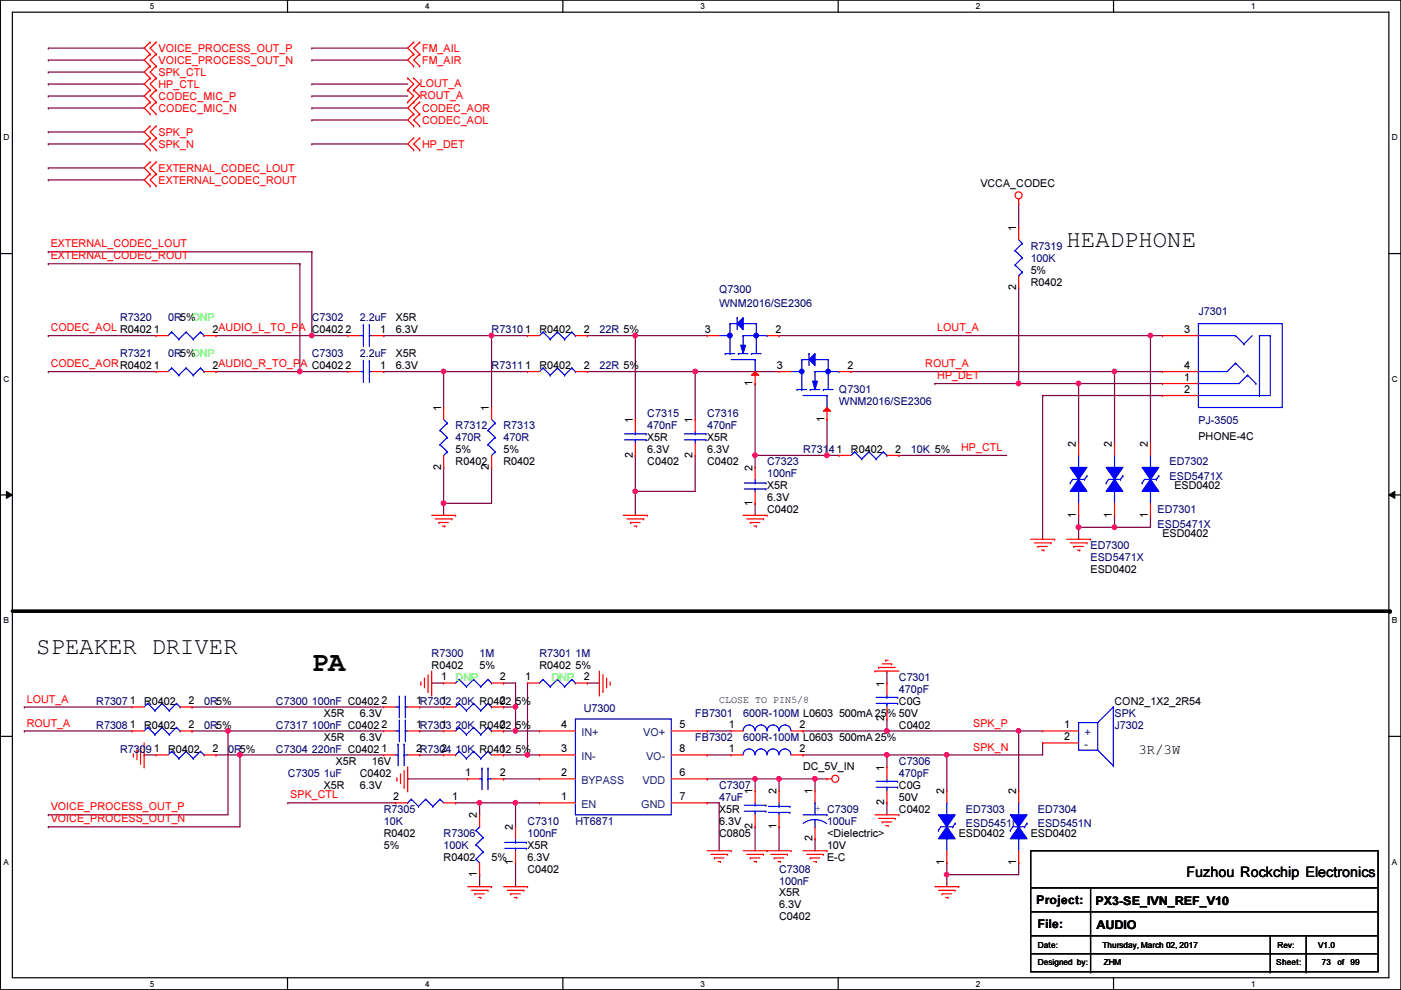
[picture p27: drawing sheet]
<svg xmlns="http://www.w3.org/2000/svg" width="297mm" height="210mm" viewBox="0 0 297 210" stroke-linecap="round" stroke-linejoin="round" font-family="sans-serif">
<defs><g id="words">
<text font-size="5.9" x="66.1" y="142.2">PA</text>
<g font-size="5.1">
<text x="226.1" y="52.4">HEADPHONE</text>
<text x="7.7" y="138.7">SPEAKER DRIVER</text>
</g>
<g font-size="3">
<text x="241.4" y="159.9">3R/3W</text>
<text x="251.5" y="185.9">Fuzhou Rockchip Electronics</text>
</g>
<g font-size="2.5">
<text x="219.8" y="191.6">Project:</text>
<text x="232.2" y="191.9">PX3-SE_IVN_REF_V10</text>
<text x="220" y="196.7">File:</text>
<text x="232.5" y="197">AUDIO</text>
</g>
<g font-size="2.3" fill="#f00">
<text x="33.6" y="11">VOICE_PROCESS_OUT_P</text>
<text x="89.5" y="11">FM_AIL</text>
<text x="33.6" y="13.5">VOICE_PROCESS_OUT_N</text>
<text x="33.6" y="16.1">SPK_CTL</text>
<text x="89.5" y="13.5">FM_AIR</text>
<text x="33.6" y="18.6">HP_CTL</text>
<text x="33.6" y="21.2">CODEC_MIC_P</text>
<text x="33.6" y="23.7">CODEC_MIC_N</text>
<text x="89" y="18.4">LOUT_A</text>
<text x="89" y="20.9">ROUT_A</text>
<text x="89.5" y="23.7">CODEC_AOR</text>
<text x="33.6" y="28.8">SPK_P</text>
<text x="89.5" y="26.2">CODEC_AOL</text>
<text x="33.6" y="31.3">SPK_N</text>
<text x="89.5" y="31.3">HP_DET</text>
<text x="33.6" y="36.4">EXTERNAL_CODEC_LOUT</text>
<text x="33.6" y="38.9">EXTERNAL_CODEC_ROUT</text>
<text x="10.7" y="52.5">EXTERNAL_CODEC_LOUT</text>
<text x="10.7" y="55">EXTERNAL_CODEC_ROUT</text>
<text x="10.7" y="70.2">CODEC_AOL R04021</text>
<text x="198.7" y="70.2">LOUT_A</text>
<text x="10.7" y="77.9">CODEC_AORR04021</text>
<text x="196.2" y="77.9">ROUT_A</text>
<text x="198.7" y="80.4">HP_DET</text>
<text x="203.8" y="95.6">HP_CTL</text>
<text x="5.7" y="149">LOUT_A</text>
<text x="5.7" y="154.1">ROUT_A</text>
<text x="206.3" y="154.1">SPK_P</text>
<text x="206.3" y="159.1">SPK_N</text>
<text x="10.7" y="171.8">VOICE_PROCESS_OUT_P</text>
<text x="61.5" y="169.3">SPK_CTL</text>
<text x="10.7" y="174.4">VOICE_PROCESS_OUT_N</text>
</g>
<g font-size="2.3">
<text x="207.9" y="39.7">VCCA_CODEC</text>
<text x="215.4" y="49.1" transform="rotate(-90 215.4 49.1)">1</text>
<text x="218.5" y="58">5%</text>
<text x="215.4" y="61.5" transform="rotate(-90 215.4 61.5)">2</text>
<text x="218.5" y="60.5">R0402</text>
<text x="45" y="70.6">2AUDIO_L_TO_PA</text>
<text x="66.1" y="70.7">C04022</text>
<text x="80.6" y="70.6">1</text>
<text x="83.9" y="68.2">X5R</text>
<text x="83.9" y="70.7">6.3V</text>
<text x="114.4" y="70.7">R0402</text>
<text x="123.8" y="70.6">2</text>
<text x="149.4" y="70.6">3</text>
<text x="164.4" y="70.6">2</text>
<text x="251" y="70.6">3</text>
<text x="83.9" y="75.8">X5R</text>
<text x="45" y="78.2">2AUDIO_R_TO_PA C04022</text>
<text x="80.6" y="78.2">1</text>
<text x="83.9" y="78.3">6.3V</text>
<text x="114.4" y="78.3">R0402</text>
<text x="123.8" y="78.2">2</text>
<text x="159.6" y="81.8" transform="rotate(-90 159.6 81.8)">1</text>
<text x="164.7" y="78.2">3</text>
<text x="179.7" y="78.2">2</text>
<text x="251" y="78.2">4</text>
<text x="251" y="83.3">2</text>
<text x="251" y="80.8">1</text>
<text x="93.5" y="87.2" transform="rotate(-90 93.5 87.2)">1</text>
<text x="103.7" y="87.2" transform="rotate(-90 103.7 87.2)">1</text>
<text x="134.2" y="89.7" transform="rotate(-90 134.2 89.7)">1</text>
<text x="146.9" y="89.7" transform="rotate(-90 146.9 89.7)">1</text>
<text x="174.8" y="89.5" transform="rotate(-90 174.8 89.5)">1</text>
<text x="137.2" y="93.6">X5R</text>
<text x="149.9" y="93.6">X5R</text>
<text x="228.1" y="94.8" transform="rotate(-90 228.1 94.8)">2</text>
<text x="235.8" y="94.8" transform="rotate(-90 235.8 94.8)">2</text>
<text x="243.4" y="94.8" transform="rotate(-90 243.4 94.8)">2</text>
<text x="254.1" y="93.3">PHONE-4C</text>
<text x="93.5" y="99.6" transform="rotate(-90 93.5 99.6)">2</text>
<text x="96.6" y="98.6">R0402</text>
<text x="96.6" y="96.1">5%</text>
<text x="103.7" y="99.6" transform="rotate(-90 103.7 99.6)">2</text>
<text x="106.8" y="98.6">R0402</text>
<text x="106.8" y="96.1">5%</text>
<text x="134.2" y="97.1" transform="rotate(-90 134.2 97.1)">2</text>
<text x="137.2" y="98.6">C0402</text>
<text x="137.2" y="96.1">6.3V</text>
<text x="146.9" y="97.1" transform="rotate(-90 146.9 97.1)">2</text>
<text x="149.9" y="98.6">C0402</text>
<text x="149.9" y="96.1">6.3V</text>
<text x="159.6" y="99.9" transform="rotate(-90 159.6 99.9)">2</text>
<text x="180.4" y="96.1">R0402</text>
<text x="189.8" y="96">2</text>
<text x="159.6" y="107.2" transform="rotate(-90 159.6 107.2)">1</text>
<text x="162.6" y="103.7">X5R</text>
<text x="162.6" y="106.3">6.3V</text>
<text x="249" y="103.7">ESD0402</text>
<text x="162.6" y="108.8">C0402</text>
<text x="228.1" y="109.8" transform="rotate(-90 228.1 109.8)">1</text>
<text x="235.8" y="109.8" transform="rotate(-90 235.8 109.8)">1</text>
<text x="243.4" y="109.8" transform="rotate(-90 243.4 109.8)">1</text>
<text x="246.5" y="113.9">ESD0402</text>
<text x="231.2" y="121.5">ESD0402</text>
<text x="91.5" y="141.8">R0402</text>
<text x="101.7" y="141.8">5%</text>
<text x="114.4" y="141.8">R0402 5%</text>
<text x="30.6" y="149.4">R0402</text>
<text x="40" y="149.4">2</text>
<text x="88.2" y="149.4">1R7302 20K R0402 5%</text>
<text x="93.6" y="149.4">1</text>
<text x="93.6" y="144.3">1</text>
<text x="106" y="149.4">2</text>
<text x="106" y="144.3">2</text>
<text x="111.3" y="144.3">1</text>
<text x="123.8" y="144.3">2</text>
<text x="187.5" y="145.6" transform="rotate(-90 187.5 145.6)">1</text>
<text x="190.6" y="149.4">C0G</text>
<text x="236.3" y="149.4">CON2_1X2_2R54</text>
<text x="30.6" y="154.5">R0402</text>
<text x="40" y="154.4">2</text>
<text x="68.7" y="152">X5R</text>
<text x="76.3" y="152">6.3V</text>
<text x="88.2" y="154.4">1R7303 20K R0402 5%</text>
<text x="93.6" y="154.4">1</text>
<text x="106" y="154.4">2</text>
<text x="119" y="154.4">4</text>
<text x="144.1" y="154.4">5</text>
<text x="154.5" y="154.4">1</text>
<text x="169.5" y="154.4">2</text>
<text x="187.5" y="153" transform="rotate(-90 187.5 153)">2</text>
<text x="190.6" y="154.5">C0402</text>
<text x="225.6" y="154.4">1</text>
<text x="35.6" y="159.6">R0402</text>
<text x="45" y="159.5">2</text>
<text x="68.7" y="157.1">X5R</text>
<text x="76.3" y="157.1">6.3V</text>
<text x="88.2" y="159.5">2R7304 10K R0402 5%</text>
<text x="93.6" y="159.5">2</text>
<text x="106" y="159.5">1</text>
<text x="119" y="159.5">3</text>
<text x="144.1" y="159.5">8</text>
<text x="154.5" y="159.5">1</text>
<text x="169.5" y="159.5">2</text>
<text x="225.6" y="157">2</text>
<text x="68.7" y="167.2">X5R</text>
<text x="71.2" y="162.1">X5R</text>
<text x="76.3" y="164.7">C0402</text>
<text x="76.3" y="167.2">6.3V</text>
<text x="78.8" y="162.1">16V</text>
<text x="98.6" y="164.6">1</text>
<text x="106" y="164.6">2</text>
<text x="119" y="164.6">2</text>
<text x="144.1" y="164.6">6</text>
<text x="170.3" y="163.2">DC_5V_IN</text>
<text x="187.5" y="163.4" transform="rotate(-90 187.5 163.4)">1</text>
<text x="190.6" y="167.2">C0G</text>
<text x="83.4" y="169.7">2</text>
<text x="95.8" y="169.7">1</text>
<text x="101.1" y="173.5" transform="rotate(-90 101.1 173.5)">2</text>
<text x="119" y="169.7">1</text>
<text x="144.1" y="169.7">7</text>
<text x="152.5" y="172.3">X5R</text>
<text x="159.6" y="168.4" transform="rotate(-90 159.6 168.4)">1</text>
<text x="164.6" y="168.4" transform="rotate(-90 164.6 168.4)">2</text>
<text x="172.3" y="168.4" transform="rotate(-90 172.3 168.4)">1</text>
<text x="187.5" y="170.7" transform="rotate(-90 187.5 170.7)">2</text>
<text x="190.6" y="172.3">C0402</text>
<text x="190.6" y="169.8">50V</text>
<text x="200.2" y="168.4" transform="rotate(-90 200.2 168.4)">2</text>
<text x="215.4" y="168.4" transform="rotate(-90 215.4 168.4)">2</text>
<text x="81.4" y="177.4">R0402</text>
<text x="81.4" y="179.9">5%</text>
<text x="108.8" y="176.1" transform="rotate(-90 108.8 176.1)">2</text>
<text x="111.8" y="179.9">X5R</text>
<text x="152.5" y="177.4">C0805</text>
<text x="152.5" y="174.8">6.3V</text>
<text x="159.6" y="175.8" transform="rotate(-90 159.6 175.8)">2</text>
<text x="164.6" y="175.8" transform="rotate(-90 164.6 175.8)">1</text>
<text x="172.3" y="178.4" transform="rotate(-90 172.3 178.4)">2</text>
<text x="175.3" y="177.4">&lt;Dielectric&gt;</text>
<text x="175.3" y="179.9">10V</text>
<text x="203.3" y="177.4">ESD0402</text>
<text x="218.5" y="177.4">ESD0402</text>
<text x="94.1" y="182.5">R0402</text>
<text x="101.1" y="186" transform="rotate(-90 101.1 186)">1</text>
<text x="104.2" y="182.5">5%</text>
<text x="108.8" y="183.4" transform="rotate(-90 108.8 183.4)">1</text>
<text x="111.8" y="185">C0402</text>
<text x="111.8" y="182.5">6.3V</text>
<text x="175.3" y="182.5">E-C</text>
<text x="200.2" y="183.4" transform="rotate(-90 200.2 183.4)">1</text>
<text x="215.4" y="183.4" transform="rotate(-90 215.4 183.4)">1</text>
<text x="165.2" y="190.1">X5R</text>
<text x="165.2" y="195.2">C0402</text>
<text x="165.2" y="192.6">6.3V</text>
</g>
<g font-size="2.3" fill="#000080">
<text x="218.5" y="52.9">R7319</text>
<text x="218.5" y="55.5">100K</text>
<text x="152.5" y="62.1">Q7300</text>
<text x="152.5" y="65.1">WNM2016/SE2306</text>
<text x="25.5" y="68.2">R7320</text>
<text x="35.6" y="68.2">0R5%DNP</text>
<text x="66.1" y="68.2">C7302</text>
<text x="76.3" y="68.2">2.2uF</text>
<text x="104.2" y="70.7">R73101</text>
<text x="127.1" y="70.7">22R 5%</text>
<text x="254.1" y="66.9">J7301</text>
<text x="25.5" y="75.8">R7321</text>
<text x="35.6" y="75.8">0R5%DNP</text>
<text x="66.1" y="75.8">C7303</text>
<text x="76.3" y="75.8">2.2uF</text>
<text x="104.2" y="78.3">R73111</text>
<text x="127.1" y="78.3">22R 5%</text>
<text x="177.9" y="83.4">Q7301</text>
<text x="137.2" y="88.5">C7315</text>
<text x="149.9" y="88.5">C7316</text>
<text x="177.9" y="85.9">WNM2016/SE2306</text>
<text x="96.6" y="91">R7312</text>
<text x="96.6" y="93.6">470R</text>
<text x="106.8" y="91">R7313</text>
<text x="106.8" y="93.6">470R</text>
<text x="137.2" y="91">470nF</text>
<text x="149.9" y="91">470nF</text>
<text x="254.1" y="90">PJ-3505</text>
<text x="162.6" y="98.6">C7323</text>
<text x="162.6" y="101.2">100nF</text>
<text x="170.3" y="96.1">R73141</text>
<text x="193.1" y="96.1">10K 5%</text>
<text x="248" y="98.6">ED7302</text>
<text x="248" y="101.7">ESD5471X</text>
<text x="245.4" y="108.8">ED7301</text>
<text x="245.4" y="111.8">ESD5471X</text>
<text x="231.2" y="116.4">ED7300</text>
<text x="231.2" y="119">ESD5471X</text>
<text x="91.5" y="139.3">R7300</text>
<text x="101.7" y="139.3">1M</text>
<text x="114.4" y="139.3">R7301 1M</text>
<text x="20.4" y="149.4">R73071</text>
<text x="43.3" y="149.4">0R5%</text>
<text x="58.5" y="149.4">C7300 100nF C04022</text>
<text x="190.6" y="144.4">C7301</text>
<text x="190.6" y="146.9">470pF</text>
<text x="20.4" y="154.5">R73081</text>
<text x="43.3" y="154.5">0R5%</text>
<text x="58.5" y="154.5">C7317 100nF C04022</text>
<text x="123.8" y="151">U7300</text>
<text x="147.4" y="152">FB7301</text>
<text x="157.6" y="152">600R-100M L0603 500mA25% 50V</text>
<text x="236.3" y="154.5">J7302</text>
<text x="236.3" y="152">SPK</text>
<text x="25.5" y="159.6">R73091</text>
<text x="48.3" y="159.6">0R5%</text>
<text x="58.5" y="159.6">C7304 220nF C04021</text>
<text x="147.4" y="157.1">FB7302</text>
<text x="157.6" y="157.1">600R-100M L0603 500mA25%</text>
<text x="61" y="164.7">C7305 1uF</text>
<text x="152.5" y="167.2">C7307</text>
<text x="190.6" y="162.1">C7306</text>
<text x="190.6" y="164.7">470pF</text>
<text x="81.4" y="172.3">R7305</text>
<text x="152.5" y="169.8">47uF</text>
<text x="204.8" y="172.3">ED7303</text>
<text x="220" y="172.3">ED7304</text>
<text x="81.4" y="174.8">10K</text>
<text x="94.1" y="177.4">R7306</text>
<text x="94.1" y="179.9">100K</text>
<text x="111.8" y="174.8">C7310</text>
<text x="111.8" y="177.4">100nF</text>
<text x="122" y="174.8">HT6871</text>
<text x="175.3" y="174.8">100uF</text>
<text x="204.8" y="175.3">ESD5451N</text>
<text x="220" y="175.3">ESD5451N</text>
<text x="165.2" y="185">C7308</text>
<text x="165.2" y="187.5">100nF</text>
</g>
<g font-size="2.3" fill="#0f0">
<text x="96.6" y="144.4">DNP</text>
<text x="116.9" y="144.4">DNP</text>
</g>
<g font-size="2.3" fill="#004080">
<text x="123.3" y="161.1">IN-</text>
<text x="123.3" y="156">IN+</text>
<text x="136.4" y="156">VO+</text>
<text x="137" y="161.1">VO-</text>
<text x="230" y="158.6">-</text>
<text x="230" y="156">+</text>
<text x="123.3" y="166.2">BYPASS</text>
<text x="136.2" y="166.2">VDD</text>
<text x="123.3" y="171.3">EN</text>
<text x="136" y="171.3">GND</text>
</g>
<text font-size="2.1" x="152.5" y="149">CLOSE TO PIN5/8</text>
<text font-size="2.1" fill="#00f" x="172.8" y="171.9">+ C7309</text>
<g font-size="1.8">
<text x="31.8" y="1.9">5</text>
<text x="90.1" y="1.9">4</text>
<text x="148.5" y="1.9">3</text>
<text x="206.9" y="1.9">2</text>
<text x="265.3" y="1.9">1</text>
<text x=".7" y="29.8">D</text>
<text x="295.1" y="29.8">D</text>
<text x=".7" y="80.9">C</text>
<text x="295.1" y="80.9">C</text>
<text x=".7" y="132.1">B</text>
<text x="295.1" y="132.1">B</text>
<text x=".7" y="183.3">A</text>
<text x="295.1" y="183.3">A</text>
<text x="220" y="201">Date:</text>
<text x="233.8" y="201">Thursday, March 02, 2017</text>
<text x="279.5" y="201">V1.0</text>
<text x="31.8" y="209.2">5</text>
<text x="90.1" y="209.2">4</text>
<text x="148.5" y="209.2">3</text>
<text x="206.9" y="209.2">2</text>
<text x="220" y="204.6">Designed by:</text>
<text x="234" y="204.6">ZHM</text>
<text x="265.3" y="209.2">1</text>
<text x="270.6" y="204.6">Sheet:</text>
<text x="280.2" y="204.6">73</text>
<text x="283.5" y="204.6">of 99</text>
</g>
<text font-size="1.7" x="270.8" y="201">Rev:</text>
</g></defs>
<path d="M.1 0h296.9v209.8h-296.9zM2.6 2.6h291.9v204.7h-291.9z" fill="none" stroke="#000" stroke-width=".25"/>
<g fill="#fff">
<path d="M31.8 .3h1v2h-1z"/>
<path d="M31.8 207.6h1v1.9h-1z"/>
</g>
<path d="M61 0v2.6M61 207.3v2.5" fill="none" stroke="#000" stroke-width=".25"/>
<g fill="#fff">
<path d="M90.1 .3h1v2h-1z"/>
<path d="M90.1 207.6h1v1.9h-1z"/>
</g>
<path d="M119.3 0v2.6M119.3 207.3v2.5" fill="none" stroke="#000" stroke-width=".25"/>
<g fill="#fff">
<path d="M148.5 .3h1v2h-1z"/>
<path d="M148.5 207.6h1v1.9h-1z"/>
</g>
<path d="M177.7 0v2.6M177.7 207.3v2.5" fill="none" stroke="#000" stroke-width=".25"/>
<g fill="#fff">
<path d="M206.9 .3h1v2h-1z"/>
<path d="M206.9 207.6h1v1.9h-1z"/>
</g>
<path d="M236.1 0v2.6M236.1 207.3v2.5" fill="none" stroke="#000" stroke-width=".25"/>
<g fill="#fff">
<path d="M265.3 .3h.9v2h-.9z"/>
<path d="M265.3 207.6h.9v1.9h-.9z"/>
<path d="M.7 28.2h1.3v1.9h-1.3z"/>
<path d="M295.1 28.2h1.3v1.9h-1.3z"/>
<path d="M.7 79.3h1.3v2h-1.3z"/>
<path d="M295.1 79.3h1.3v2h-1.3z"/>
</g>
<path d="M.1 53.8h2.5M294.5 53.8h2.5" fill="none" stroke="#000" stroke-width=".25"/>
<g fill="#fff">
<path d="M.7 130.5h1.2v2h-1.2z"/>
<path d="M295.1 130.5h1.2v2h-1.2z"/>
</g>
<path d="M.1 104.9h2.5M294.5 104.9h2.5" fill="none" stroke="#000" stroke-width=".25"/>
<path d="M1.4 104.2l1.2 .7-1.2 .8zM294.5 104.9l1.2-.7v1.5z" fill="#000"/>
<path d="M1.4 104.2l1.2 .7-1.2 .8zM294.5 104.9l1.2-.7v1.5z" fill="none" stroke="#000" stroke-width=".21"/>
<g fill="#fff">
<path d="M.7 181.7h1.2v2h-1.2z"/>
<path d="M295.1 181.7h1.2v2h-1.2z"/>
</g>
<path d="M.1 156.1h2.5M294.5 156.1h2.5" fill="none" stroke="#000" stroke-width=".25"/>
<path d="M2.6 129.6h292.1" fill="none" stroke="#000" stroke-width=".76"/>
<circle cx="294.7" cy="129.6" r=".38" fill="#000"/>
<path d="M165.2 71.2h.1M165.2 71.2h78.7" fill="none" stroke="#800040" stroke-width=".25"/>
<circle cx="243.9" cy="71.1" r=".49" fill="#f0f"/>
<circle cx="243.9" cy="71.1" r=".49" fill="none" stroke="#f0f" stroke-width=".25"/>
<path d="M180.4 78.8h.1M180.4 78.8h55.9" fill="none" stroke="#800040" stroke-width=".25"/>
<circle cx="236.3" cy="78.8" r=".49" fill="#f0f"/>
<circle cx="236.3" cy="78.8" r=".49" fill="none" stroke="#f0f" stroke-width=".25"/>
<path d="M81.4 71.2h.1M81.4 71.2h22.8M94.1 78.8h.1M94.1 78.8v7.6M160.1 96.6h.1M160.1 96.6v2.5M175.3 96.6h.1M175.3 96.6h2.6M190.6 96.6h.1M190.6 96.6h22.8" fill="none" stroke="#800040" stroke-width=".25"/>
<circle cx="94" cy="78.8" r=".49" fill="#f0f"/>
<circle cx="94" cy="78.8" r=".49" fill="none" stroke="#f0f" stroke-width=".25"/>
<path d="M81.4 78.8h.1M81.4 78.8h12.7M160.1 81.3h.1M160.1 96.6h.1M160.1 81.3v15.3M175.3 88.9h.1M175.3 88.9v7.7h-15.2M160.1 106.7h.1M160.1 106.7v2.6" fill="none" stroke="#800040" stroke-width=".25"/>
<circle cx="175.3" cy="96.5" r=".49" fill="#f0f"/>
<circle cx="175.3" cy="96.5" r=".49" fill="none" stroke="#f0f" stroke-width=".25"/>
<circle cx="160.1" cy="96.5" r=".49" fill="#f0f"/>
<circle cx="160.1" cy="96.5" r=".49" fill="none" stroke="#f0f" stroke-width=".25"/>
<path d="M124.5 71.2h.1M124.5 71.2h10.2M147.4 78.8h.1M147.4 78.8h17.8" fill="none" stroke="#800040" stroke-width=".25"/>
<circle cx="147.4" cy="78.8" r=".49" fill="#f0f"/>
<circle cx="147.4" cy="78.8" r=".49" fill="none" stroke="#f0f" stroke-width=".25"/>
<path d="M94.1 78.8h.1M94.1 78.8h17.7M124.5 78.8h.1M124.5 78.8h22.9M134.7 71.2h.1M134.7 71.2v17.7M147.4 78.8h.1M147.4 78.8v10.1" fill="none" stroke="#800040" stroke-width=".25"/>
<circle cx="134.7" cy="71.1" r=".49" fill="#f0f"/>
<circle cx="134.7" cy="71.1" r=".49" fill="none" stroke="#f0f" stroke-width=".25"/>
<path d="M134.7 71.2h.1M134.7 71.2h15.2M134.7 104.2h.1M134.7 104.2v5.1" fill="none" stroke="#800040" stroke-width=".25"/>
<circle cx="134.7" cy="104.2" r=".49" fill="#f0f"/>
<circle cx="134.7" cy="104.2" r=".49" fill="none" stroke="#f0f" stroke-width=".25"/>
<path d="M104.2 71.2h.1M104.2 71.2v15.2M94.1 99.1h.1M94.1 99.1v7.6" fill="none" stroke="#800040" stroke-width=".25"/>
<circle cx="104.2" cy="71.1" r=".49" fill="#f0f"/>
<circle cx="104.2" cy="71.1" r=".49" fill="none" stroke="#f0f" stroke-width=".25"/>
<path d="M94.1 106.7h.1M94.1 106.7v2.6" fill="none" stroke="#800040" stroke-width=".25"/>
<circle cx="94" cy="106.7" r=".49" fill="#f0f"/>
<circle cx="94" cy="106.7" r=".49" fill="none" stroke="#f0f" stroke-width=".25"/>
<g fill="none" stroke="#800040" stroke-width=".25">
<path d="M104.2 71.2h.1M104.2 71.2h7.6M104.2 99.1h.1M104.2 99.1v7.6h-10.1M134.7 96.6h.1M134.7 96.6v7.6M147.4 96.6h.1M147.4 96.6v7.6h-12.7M94.1 106.7h.1M134.7 104.2h.1M200.7 160.1h.1M200.7 160.1v7.6"/>
<path d="M200.7 160.1h20.4"/>
</g>
<circle cx="200.7" cy="160" r=".49" fill="#f0f"/>
<circle cx="200.7" cy="160" r=".49" fill="none" stroke="#f0f" stroke-width=".25"/>
<path d="M216 155h.1M216 155v12.7" fill="none" stroke="#800040" stroke-width=".25"/>
<circle cx="216" cy="155" r=".49" fill="#f0f"/>
<circle cx="216" cy="155" r=".49" fill="none" stroke="#f0f" stroke-width=".25"/>
<path d="M216 155h.1M216 155h5.1M200.7 182.9h.1M200.7 185.5h.1M200.7 182.9v5.1M216 182.9h.1M216 182.9v2.6h-15.3" fill="none" stroke="#800040" stroke-width=".25"/>
<circle cx="200.7" cy="185.4" r=".49" fill="#f0f"/>
<circle cx="200.7" cy="185.4" r=".49" fill="none" stroke="#f0f" stroke-width=".25"/>
<path d="M96.6 170.2h.1M96.6 170.2h12.7M101.7 170.2h.1M101.7 170.2v2.6" fill="none" stroke="#800040" stroke-width=".25"/>
<circle cx="101.7" cy="170.2" r=".49" fill="#f0f"/>
<circle cx="101.7" cy="170.2" r=".49" fill="none" stroke="#f0f" stroke-width=".25"/>
<g fill="none" stroke="#800040" stroke-width=".25">
<path d="M61 170.2h.1M61 170.2h22.9M86.4 165.1h.1M86.4 165.1h12.7M89 160.1h.1M89 160.1h5.1M149.9 170.2h.1M149.9 170.2h2.6M152.5 170.2h.1M152.5 170.2v10.2M165.2 165.1h.1M165.2 165.1h7.6"/>
<path d="M172.8 165.1h.1M172.8 165.1v2.6"/>
</g>
<circle cx="165.2" cy="165.1" r=".49" fill="#f0f"/>
<circle cx="165.2" cy="165.1" r=".49" fill="none" stroke="#f0f" stroke-width=".25"/>
<path d="M111.8 144.8h.1M111.8 144.8v15.3" fill="none" stroke="#800040" stroke-width=".25"/>
<circle cx="111.8" cy="160" r=".49" fill="#f0f"/>
<circle cx="111.8" cy="160" r=".49" fill="none" stroke="#f0f" stroke-width=".25"/>
<g fill="none" stroke="#800040" stroke-width=".25">
<path d="M89 149.9h.1M89 149.9h5.1M91.5 144.8h.1M91.5 144.8h2.6M106.8 144.8h.1M106.8 149.9h.1M106.8 144.8h2.5M106.8 149.9h2.5M109.3 144.8h.1M109.3 149.9h.1M109.3 144.8v10.2M124.5 144.8h.1"/>
<path d="M124.5 144.8h2.6"/>
</g>
<circle cx="109.3" cy="149.9" r=".49" fill="#f0f"/>
<circle cx="109.3" cy="149.9" r=".49" fill="none" stroke="#f0f" stroke-width=".25"/>
<g fill="none" stroke="#800040" stroke-width=".25">
<path d="M40.7 149.9h.1M40.7 149.9h40.7M106.8 155h.1M106.8 155h2.5M170.3 155h.1M170.3 155h17.7M106.8 160.1h.1M106.8 160.1h5M149.9 160.1h.1M149.9 160.1h5.1M172.8 177.8h.1M172.8 177.8v2.6"/>
<path d="M188 170.2h.1M188 170.2v2.6"/>
</g>
<circle cx="188" cy="155" r=".49" fill="#f0f"/>
<circle cx="188" cy="155" r=".49" fill="none" stroke="#f0f" stroke-width=".25"/>
<path d="M170.3 160.1h.1M170.3 160.1h17.7" fill="none" stroke="#800040" stroke-width=".25"/>
<circle cx="188" cy="160" r=".49" fill="#f0f"/>
<circle cx="188" cy="160" r=".49" fill="none" stroke="#f0f" stroke-width=".25"/>
<path d="M109.3 155h.1M109.3 155h5.1M188 155h.1M188 155h28M109.3 170.2h.1M109.3 170.2v5.1M101.7 185.5h.1M101.7 185.5v2.5" fill="none" stroke="#800040" stroke-width=".25"/>
<circle cx="109.3" cy="155" r=".49" fill="#f0f"/>
<circle cx="109.3" cy="155" r=".49" fill="none" stroke="#f0f" stroke-width=".25"/>
<path d="M109.3 170.2h.1M109.3 170.2h5.1M188 160.1h.1M188 160.1h12.7M188 160.1v2.5M109.3 182.9h.1M109.3 182.9v5.1" fill="none" stroke="#800040" stroke-width=".25"/>
<circle cx="109.3" cy="170.2" r=".49" fill="#f0f"/>
<circle cx="109.3" cy="170.2" r=".49" fill="none" stroke="#f0f" stroke-width=".25"/>
<g fill="none" stroke="#800040" stroke-width=".25">
<path d="M149.9 155h.1M149.9 155h5.1M188 152.4h.1M188 142.3h.1M188 142.3v2.5M188 152.4v2.6M221.1 157.5h.1M221.1 157.5v2.6M106.8 165.1h.1M106.8 165.1h7.6M111.8 160.1h.1M111.8 160.1h2.6"/>
<path d="M149.9 165.1h.1M149.9 165.1h15.3M160.1 175.3h.1M160.1 165.1h.1M160.1 175.3v5.1M165.2 165.1h.1M165.2 175.3h.1M165.2 165.1v2.6M165.2 175.3v5.1"/>
</g>
<circle cx="160.1" cy="165.1" r=".49" fill="#f0f"/>
<circle cx="160.1" cy="165.1" r=".49" fill="none" stroke="#f0f" stroke-width=".25"/>
<path d="M40.7 155h.1M40.7 155h7.6M89 155h.1M89 155h5.1M172.8 165.1h.1M172.8 165.1h2.5" fill="none" stroke="#800040" stroke-width=".25"/>
<circle cx="172.8" cy="165.1" r=".49" fill="#f0f"/>
<circle cx="172.8" cy="165.1" r=".49" fill="none" stroke="#f0f" stroke-width=".25"/>
<g fill="none" stroke="#800040" stroke-width=".25">
<path d="M5.2 155h.1M5.2 149.9h.1M5.2 155h22.8M5.2 149.9h22.8M48.3 155h.1M48.3 155h33.1M48.3 155v17.8M30.6 160.1h.1M30.6 160.1h2.5M45.8 160.1h.1M45.8 160.1h5.1M160.1 165.1h.1"/>
<path d="M160.1 165.1v2.6"/>
</g>
<circle cx="48.3" cy="155" r=".49" fill="#f0f"/>
<circle cx="48.3" cy="155" r=".49" fill="none" stroke="#f0f" stroke-width=".25"/>
<path d="M10.2 172.8h.1M10.2 172.8h38.1M50.9 160.1h.1M50.9 160.1v15.2M50.9 160.1h30.5" fill="none" stroke="#800040" stroke-width=".25"/>
<circle cx="50.9" cy="160" r=".49" fill="#f0f"/>
<circle cx="50.9" cy="160" r=".49" fill="none" stroke="#f0f" stroke-width=".25"/>
<g fill="none" stroke="#800040" stroke-width=".25">
<path d="M236.3 78.8h.1M236.3 78.8v15.2M236.3 78.8h10.2M243.9 71.2h.1M243.9 71.2v22.8M243.9 71.2h2.6M228.7 81.3h.1M228.7 81.3v12.7M228.7 81.3h17.8M228.7 111.8h.1M228.7 111.8v2.5M10.2 175.3h.1"/>
<path d="M10.2 175.3h40.7"/>
</g>
<circle cx="228.7" cy="111.8" r=".49" fill="#f0f"/>
<circle cx="228.7" cy="111.8" r=".49" fill="none" stroke="#f0f" stroke-width=".25"/>
<path d="M228.7 111.8h.1M228.7 109.3h.1M228.7 109.3v2.5M236.3 109.3h.1M236.3 109.3v2.5h-7.6M243.9 109.3h.1M243.9 109.3v2.5" fill="none" stroke="#800040" stroke-width=".25"/>
<circle cx="236.3" cy="111.8" r=".49" fill="#f0f"/>
<circle cx="236.3" cy="111.8" r=".49" fill="none" stroke="#f0f" stroke-width=".25"/>
<path d="M216 61h.1M216 61v20.3M198.2 81.3h.1M198.2 81.3h30.5M216 81.3h.1M221.1 83.9h.1M221.1 83.9v30.4M221.1 83.9h25.4M236.3 111.8h.1M236.3 111.8h7.6" fill="none" stroke="#800040" stroke-width=".25"/>
<circle cx="228.7" cy="81.3" r=".49" fill="#f0f"/>
<circle cx="228.7" cy="81.3" r=".49" fill="none" stroke="#f0f" stroke-width=".25"/>
<circle cx="216" cy="81.3" r=".49" fill="#f0f"/>
<circle cx="216" cy="81.3" r=".49" fill="none" stroke="#f0f" stroke-width=".25"/>
<g fill="none" stroke="#800040" stroke-width=".25">
<path d="M10.2 10.2h.1M10.2 12.7h.1M10.2 15.3h.1M10.2 17.8h.1M10.2 10.2h20.4M10.2 12.7h20.4M10.2 15.3h20.4M10.2 17.8h20.4M10.2 20.4h.1M10.2 22.9h.1M10.2 28h.1M10.2 30.5h.1"/>
<path d="M10.2 20.4h20.4M10.2 22.9h20.4M10.2 28h20.4M10.2 30.5h20.4M10.2 53.4h.1M10.2 55.9h.1M10.2 53.4h55.9M10.2 55.9h53.4M63.6 55.9h.1M63.6 55.9v22.9M216 43.2h.1M216 43.2v5.1"/>
</g>
<circle cx="63.6" cy="78.8" r=".49" fill="#f0f"/>
<circle cx="63.6" cy="78.8" r=".49" fill="none" stroke="#f0f" stroke-width=".25"/>
<path d="M66.1 53.4h.1M66.1 53.4v17.8M63.6 78.8h.1M63.6 78.8h10.1" fill="none" stroke="#800040" stroke-width=".25"/>
<circle cx="66.1" cy="71.1" r=".49" fill="#f0f"/>
<circle cx="66.1" cy="71.1" r=".49" fill="none" stroke="#f0f" stroke-width=".25"/>
<g fill="none" stroke="#800040" stroke-width=".25">
<path d="M66.1 10.2h.1M66.1 12.7h.1M66.1 17.8h.1M66.1 10.2h20.3M66.1 12.7h20.3M66.1 17.8h20.3M10.2 35.6h.1M10.2 38.1h.1M10.2 35.6h20.4M10.2 38.1h20.4M66.1 20.4h.1M66.1 22.9h.1"/>
<path d="M66.1 25.4h.1M66.1 30.5h.1M66.1 20.4h20.3M66.1 22.9h20.3M66.1 25.4h20.3M66.1 30.5h20.3M10.2 71.2h.1M10.2 78.8h.1M10.2 71.2h22.9M10.2 78.8h22.9M45.8 78.8h.1M45.8 71.2h.1"/>
<path d="M45.8 71.2h27.9M45.8 78.8h17.8M66.1 71.2h.1"/>
</g>
<g fill="none" stroke="#f00" stroke-width=".25">
<path d="M31.8 8.9h.1M31.8 11.5h.1M31.8 14h.1M31.8 16.6h.1M31.8 19.1h.1M31.8 8.9l-1.2 1.3 1.2 1.3M31.8 11.5l-1.2 1.2 1.2 1.3M31.8 14l-1.2 1.3 1.2 1.3M31.8 16.6l-1.2 1.2 1.2 1.3M31.8 19.1l-1.2 1.3 1.2 1.2M33.1 11.5h.1M33.1 8.9h.1"/>
<path d="M33.1 14h.1M33.1 16.6h.1M33.1 19.1h.1M33.1 8.9l-1.3 1.3 1.3 1.3M33.1 11.5l-1.3 1.2 1.3 1.3M33.1 14l-1.3 1.3 1.3 1.3M33.1 16.6l-1.3 1.2 1.3 1.3M33.1 19.1l-1.3 1.3 1.3 1.2M86.4 19.1h.1M86.4 16.6h.1M86.4 16.6l1.3 1.2-1.3 1.3M86.4 19.1l1.3 1.3-1.3 1.2"/>
<path d="M87.7 8.9h.1M87.7 11.5h.1M87.7 14h.1M87.7 19.1h.1M87.7 16.6h.1M87.7 8.9l-1.3 1.3 1.3 1.3M87.7 11.5l-1.3 1.2 1.3 1.3M87.7 16.6l1.3 1.2-1.3 1.3M87.7 19.1l1.3 1.3-2.6 2.5 1.3 1.3M89 11.5h.1M89 8.9h.1M89 14h.1"/>
<path d="M89 8.9l-1.3 1.3 1.3 1.3M89 11.5l-1.3 1.2 1.3 1.3M31.8 21.6h.1M31.8 24.2h.1M31.8 26.7h.1M31.8 29.3h.1M31.8 31.8h.1M31.8 34.3h.1M31.8 36.9h.1M31.8 39.4h.1M31.8 21.6l-1.2 1.3 1.2 1.3M31.8 26.7l-1.2 1.3 1.2 1.3"/>
<path d="M31.8 29.3l-1.2 1.2 1.2 1.3M31.8 34.3l-1.2 1.3 1.2 1.3M31.8 36.9l-1.2 1.2 1.2 1.3M33.1 21.6h.1M33.1 24.2h.1M33.1 29.3h.1M33.1 26.7h.1M33.1 31.8h.1M33.1 36.9h.1M33.1 34.3h.1M33.1 39.4h.1M33.1 21.6l-1.3 1.3 1.3 1.3"/>
<path d="M33.1 26.7l-1.3 1.3 1.3 1.3M33.1 29.3l-1.3 1.2 1.3 1.3M33.1 34.3l-1.3 1.3 1.3 1.3M33.1 36.9l-1.3 1.2 1.3 1.3M86.4 21.6h.1M87.7 21.6h.1M87.7 24.2h.1M87.7 26.7h.1M87.7 29.3h.1M87.7 31.8h.1M87.7 24.2l-1.3 1.2 1.3 1.3M87.7 29.3l-1.3 1.2 1.3 1.3"/>
<path d="M89 24.2h.1M89 21.6h.1M89 26.7h.1M89 31.8h.1M89 29.3h.1M89 21.6l-1.3 1.3 1.3 1.3M89 24.2l-1.3 1.2 1.3 1.3M89 29.3l-1.3 1.2 1.3 1.3M216 43.2h.1M216 42.2v1M147.4 88.9h.1M147.4 96.6h.1"/>
<path d="M147.4 88.9v2.6M147.4 94v2.6M91.5 109.3h5.1M92.3 110h3.5M93 110.8h.1M93 110.8h2.1M93.8 111.5h.5M94.3 111.5h.1M95.8 110h.1M96.6 109.3h.1M132.2 109.3h5M132.9 110h3.6"/>
<path d="M133.7 110.8h.1M133.7 110.8h2M134.4 111.5h.6M135 111.5h.1M136.5 110h.1M137.2 109.3h.1M157.6 109.3h5M158.3 110h3.6M159.1 110.8h.1M159.1 110.8h2M159.8 111.5h.6M160.4 111.5h.1"/>
<path d="M161.9 110h.1M162.6 109.3h.1M218.5 114.3h5.1M219.3 115.1h3.5M220 115.9h.1M220 115.9h2.1M220.8 116.6h.5M221.3 116.6h.1M222.8 115.1h.1M223.6 114.3h.1M226.1 114.3h5.1M226.9 115.1h3.6"/>
<path d="M227.7 115.9h.1M227.7 115.9h2M228.4 116.6h.5M228.9 116.6h.1M230.5 115.1h.1M231.2 114.3h.1M187.8 140h.1M187.8 140h.5M28.3 159.8v.5M29 159h.1M29 159v2.1M29.8 158.3v3.5"/>
<path d="M30.6 157.5v5.1M89.2 145.1h.1M89.2 144.6v.5M90 143.8h.1M90 143.8v2M90.8 146.6h.1M90.8 143v3.6M91.5 147.4h.1M91.5 142.3v5.1M111.8 144.8h.1M111.8 144.8h2.6M122 144.8h2.5"/>
<path d="M124.5 144.8h.1M127.1 147.4h.1M127.1 142.3v5.1M127.8 146.6h.1M127.8 143v3.6M128.6 143.8h.1M128.6 143.8v2M129.4 145.1h.1M129.4 144.6v.5M185.5 142.3h.1M185.5 142.3h5.1M186.3 141.5h.1"/>
<path d="M186.3 141.5h3.5M187 140.8h2.1M189.1 140.8h.1M221.1 157.5h.1M221.1 155h.1M221.1 157.5h7.6M221.1 155h7.6M28.3 160.3h.1M29.8 161.8h.1M30.6 162.6h.1M33.1 160.1h.1M33.1 160.1h2.5"/>
<path d="M43.3 160.1h2.5M45.8 160.1h.1M83.9 170.2h.1M83.9 170.2h2.5M84.2 165.4h.1M84.2 164.9v.5M84.9 164.1h.1M84.9 164.1v2.1M85.7 166.9h.1M85.7 163.4v3.5M86.4 167.7h.1M86.4 162.6v5.1"/>
<path d="M94.1 170.2h2.5M96.6 170.2h.1M175.3 165.1h.1M175.3 165.1h1.1M185.5 172.8h5.1M186.3 173.5h3.5M187 174.3h.1M187 174.3h2.1M187.8 175h.5M188.3 175h.1M189.8 173.5h.1M190.6 172.8h.1"/>
<path d="M99.1 188h5.1M99.9 188.8h3.6M100.7 189.5h.1M100.7 189.5h2M101.4 190.3h.5M101.9 190.3h.1M103.5 188.8h.1M104.2 188h.1M106.8 188h5M107.5 188.8h3.6M108.3 189.5h.1M108.3 189.5h2"/>
<path d="M109 190.3h.6M109.6 190.3h.1M111.1 188.8h.1M111.8 188h.1M149.9 180.4h5.1M150.7 181.1h3.6M151.5 181.9h.1M151.5 181.9h2M152.2 182.7h.5M152.7 182.7h.1M154.3 181.1h.1M155 180.4h.1"/>
<path d="M157.6 180.4h10.1M158.3 181.1h3.6M159.1 181.9h.1M159.1 181.9h2M159.8 182.7h.6M160.4 182.7h.1M161.9 181.1h.1M162.6 180.4h.1M163.4 181.1h3.6M164.2 181.9h.1M164.2 181.9h2M164.9 182.7h.5"/>
<path d="M165.4 182.7h.1M167 181.1h.1M167.7 180.4h.1M170.3 180.4h5M171 181.1h3.6M171.8 181.9h.1M171.8 181.9h2M172.5 182.7h.6M173.1 182.7h.1M174.6 181.1h.1M175.3 180.4h.1M198.2 188h5.1"/>
<path d="M199 188.8h3.5M199.7 189.5h.1M199.7 189.5h2.1M200.5 190.3h.5M201 190.3h.1M202.5 188.8h.1M203.3 188h.1"/>
<circle cx="216" cy="41.4" r=".75"/>
<circle cx="177.1" cy="165.1" r=".75"/>
</g>
<g fill="none" stroke="#000" stroke-width=".25">
<path d="M218.5 180.4h73.7v25.6h-73.7zM218.5 188.3h73.7M218.5 193.3h73.7M218.5 198.4h73.7M231.2 188.3v17.7M269.3 198.4v7.6M276.9 198.4v7.6M292.2 188.3h.1M292.2 193.3h.1M292.2 198.4h.1M218.5 202.2h73.7M231.2 206h.1"/>
<path d="M269.3 206h.1M276.9 206h.1M292.2 202.2h.1"/>
</g>
<g fill="none" stroke="#00f" stroke-width=".25">
<path d="M145.1 93.3h4.6M145.1 92h4.6M147.4 92h.1M147.4 93.3h.1M147.4 91.5v.5M147.4 93.3v.7M149.7 93.3h.1M149.7 92h.1M228.7 96.6h.1M228.7 96.6v2.5M227.4 101.6h2.6M228.7 104.2h.1"/>
<path d="M228.7 104.2v2.5M230 101.6h.1M36.4 159.3h.1M36.4 159.3l-.8 .8M36.4 159.3l1.5 1.5M39.5 159.3h.1M39.5 159.3l-1.6 1.5M39.5 159.3l1.5 1.5M42.5 159.3h.1M42.5 159.3l-1.5 1.5M42.5 159.3l.8 .8M115.1 144.1h.1"/>
<path d="M115.1 144.1l-.7 .7M115.1 144.1l1.6 1.5M116.7 145.6h.1M118.2 144.1h.1M118.2 144.1l-1.5 1.5M118.2 144.1l1.5 1.5M119.7 145.6h.1M121.2 144.1h.1M121.2 144.1l-1.5 1.5M121.2 144.1l.8 .7M122 144.8h.1M228.7 153.2h4v5.8h-4z"/>
<path d="M232.7 159l3.3 3.3M236 149.9h.1M236 149.9v12.4M236 149.9l-3.3 3.3M37.9 160.8h.1M41 160.8h.1M43.3 160.1h.1M86.4 170.2h.1M87.2 169.5h.1M87.2 169.5l1.5 1.5M87.2 169.5l-.8 .7M88.7 171h.1"/>
<path d="M90.3 169.5h.1M90.3 169.5l1.5 1.5M90.3 169.5l-1.6 1.5M91.8 171h.1M93.3 169.5h.1M93.3 169.5l.8 .7M93.3 169.5l-1.5 1.5M236 162.3h.1"/>
</g>
<path d="M228.7 101.6l1.8 2.6h-3.6z" fill-rule="evenodd" fill="#00f"/>
<path d="M226.9 102.4h.1M227.4 101.6l-.5 .8M228.7 101.6l1.8 2.6h-3.6zM230.5 100.9h.1M230.5 100.9l-.5 .7" fill="none" stroke="#00f" stroke-width=".25"/>
<path d="M226.9 99.1h3.6l-1.8 2.5z" fill-rule="evenodd" fill="#00f"/>
<g fill="none" stroke="#00f" stroke-width=".25">
<path d="M76.3 71.2h.7M77 68.9h.1M77 71.2h.1M77 68.9v4.5M78.3 71.2h.1M78.3 68.9h.1M78.3 71.2h.5M78.3 68.9v4.5M103.5 91.2h.1M103.5 94.3h.1M103.5 91.2l1.5 1.6M103.5 94.3l1.5 1.5"/>
<path d="M104.2 96.6h.1M104.2 88.9l.8 .8M105 89.7h.1M105 92.8h.1M105 95.8h.1M105 89.7l-1.5 1.5M105 92.8l-1.5 1.5M105 95.8l-.8 .8M226.9 99.1h3.6l-1.8 2.5zM157.8 102.4h4.6M157.8 103.7h4.6M160.1 103.7h.1"/>
<path d="M160.1 102.4h.1M160.1 101.6v.8M160.1 103.7v.5M162.4 102.4h.1M162.4 103.7h.1M157.6 160.1a1.25 1.25 0 0 1 1.2-1.3 1.25 1.25 0 0 1 1.3 1.3M160.1 160.1a1.25 1.25 0 0 1 1.3-1.3 1.25 1.25 0 0 1 1.2 1.3 1.27 1.27 0 0 1 1.3-1.3 1.27 1.27 0 0 1 1.2 1.3 1.27 1.27 0 0 1 1.3-1.3 1.27 1.27 0 0 1 1.3 1.3M199.5 175.3h2.5M200.7 177.8h.1M200.7 170.2h.1M200.7 170.2v2.6M200.7 177.8v2.6"/>
<path d="M202 175.3h.1"/>
</g>
<g fill="none" stroke="#f00" stroke-width=".25">
<path d="M73.7 71.2h.1M73.7 71.2h2.6M78.8 71.2h2.6M81.4 71.2h.1M104.2 86.4h.1M104.2 99.1h.1M104.2 86.4v2.5M104.2 96.6v2.5M160.1 99.1h.1M160.1 99.1v2.5M228.7 94h.1M228.7 94v2.6"/>
<path d="M160.1 106.7h.1M160.1 104.2v2.5M228.7 109.3h.1M228.7 106.7v2.6M155 160.1h.1M155 160.1h2.6M167.7 160.1h2.6M170.3 160.1h.1"/>
</g>
<path d="M200.7 175.3l1.8 2.5h-3.5z" fill-rule="evenodd" fill="#00f"/>
<path d="M199 176.1h.1M199.5 175.3l-.5 .8M200.7 175.3l1.8 2.5h-3.5zM202.5 174.5h.1M202.5 174.5l-.5 .8" fill="none" stroke="#00f" stroke-width=".25"/>
<path d="M199 172.8h3.5l-1.8 2.5z" fill-rule="evenodd" fill="#00f"/>
<g fill="none" stroke="#00f" stroke-width=".25">
<path d="M36.4 70.4h.1M36.4 70.4l-.8 .8M36.4 70.4l1.5 1.5M37.9 71.9h.1M39.5 70.4h.1M39.5 70.4l-1.6 1.5M39.5 70.4l1.5 1.5M41 71.9h.1M42.5 70.4h.1M42.5 70.4l-1.5 1.5M42.5 70.4l.8 .8M43.3 71.2h.1"/>
<path d="M76.3 78.8h.7M77 76.5h.1M77 78.8h.1M77 76.5v4.6M78.3 78.8h.1M78.3 76.5h.1M78.3 78.8h.5M78.3 76.5v4.6M93.3 91.2h.1M93.3 94.3h.1M93.3 91.2l1.5 1.6M93.3 94.3l1.5 1.5"/>
<path d="M94.1 96.6h.1M94.1 88.9l.7 .8M94.8 89.7h.1M94.8 92.8h.1M94.8 95.8h.1M94.8 89.7l-1.5 1.5M94.8 92.8l-1.5 1.5M94.8 95.8l-.7 .8M83.9 149.9h.8M84.7 147.6h.1M84.7 149.9h.1M84.7 147.6v4.6"/>
<path d="M85.9 149.9h.1M85.9 147.6h.1M85.9 149.9h.5M85.9 147.6v4.6M97.4 159.3h.1M97.4 149.1h.1M97.4 159.3l1.5 1.5M97.4 159.3l-.8 .8M97.4 149.1l-.8 .8M97.4 149.1l1.5 1.6M98.9 150.7h.1M100.4 159.3h.1"/>
<path d="M100.4 149.1h.1M100.4 159.3l1.5 1.5M100.4 159.3l-1.5 1.5M100.4 149.1l-1.5 1.6M100.4 149.1l1.5 1.6M101.9 150.7h.1M103.5 159.3h.1M103.5 149.1h.1M103.5 159.3l.7 .8M103.5 159.3l-1.6 1.5M103.5 149.1l-1.6 1.6M103.5 149.1l.7 .8"/>
<path d="M104.2 149.9h.1M185.8 149.1h4.5M185.8 147.9h4.5M188 147.9h.1M188 149.1h.1M188 147.4v.5M188 149.1v.8M190.3 149.1h.1M190.3 147.9h.1M96.6 160.1h.1M98.9 160.8h.1M101.9 160.8h.1"/>
<path d="M107 178.6h4.6M107 179.9h4.6M109.3 179.9h.1M109.3 178.6h.1M109.3 177.8v.8M109.3 179.9v.5M111.6 178.6h.1M111.6 179.9h.1M199 172.8h3.5l-1.8 2.5z"/>
</g>
<g fill="none" stroke="#f00" stroke-width=".25">
<path d="M33.1 71.2h.1M33.1 71.2h2.5M43.3 71.2h2.5M45.8 71.2h.1M73.7 78.8h.1M73.7 78.8h2.6M78.8 78.8h2.6M81.4 78.8h.1M94.1 86.4h.1M94.1 99.1h.1M94.1 86.4v2.5M94.1 96.6v2.5"/>
<path d="M81.4 149.9h.1M81.4 149.9h2.5M86.4 149.9h2.6M89 149.9h.1M94.1 149.9h.1M94.1 149.9h2.5M104.2 149.9h2.6M106.8 149.9h.1M188 144.8h.1M188 152.4h.1M188 144.8v2.6M188 149.9v2.5"/>
<path d="M94.1 160.1h.1M94.1 160.1h2.5M104.2 160.1h2.6M106.8 160.1h.1M109.3 175.3h.1M109.3 175.3v2.5M200.7 167.7h.1M200.7 167.7v2.5M109.3 182.9h.1M109.3 180.4v2.5M200.7 182.9h.1M200.7 180.4v2.5"/>
</g>
<path d="M171.5 76.2l1.3-1.2v2.5z" fill="#00f"/>
<g fill="none" stroke="#00f" stroke-width=".25">
<path d="M167.7 78.8h2.3M170 76.2h.1M170 78.8h.1M170 76.2h1.5M170 76.2v6.4M171.5 76.2l1.3-1.2v2.5zM171.5 75h.1M171.5 75v2.5M172.8 76.2h.1M172.8 78.8h.1M172.8 76.2h2.8M172.8 78.8h5.1"/>
<path d="M172.8 78.8v2.5M175.6 76.2h.1M175.6 76.2v6.4M177.9 78.8h.1M169 82.6h.1M169 82.6h2M170 82.6h.1M170.3 83.9h5M171.8 82.6h.1M171.8 82.6h2M174.6 82.6h.1M174.6 82.6h2"/>
<path d="M175.3 83.9h.1M175.3 86.4h.1M175.3 83.9v2.5"/>
</g>
<path d="M172.3 80.8h1l-.5 1.8z" fill="#00f"/>
<path d="M172.3 80.8h1l-.5 1.8z" fill="none" stroke="#00f" stroke-width=".25"/>
<circle cx="170" cy="78.8" r=".49" fill="#00f"/>
<circle cx="170" cy="78.8" r=".49" fill="none" stroke="#00f" stroke-width=".25"/>
<circle cx="175.6" cy="78.8" r=".49" fill="#00f"/>
<circle cx="175.6" cy="78.8" r=".49" fill="none" stroke="#00f" stroke-width=".25"/>
<path d="M165.2 78.8h.1M165.2 78.8h2.5" fill="none" stroke="#f00" stroke-width=".25"/>
<path d="M174.6 87.2l.7-.8 .8 .8z" fill="#f00"/>
<path d="M177.9 78.8h2.5M180.4 78.8h.1M174.6 87.2l.7-.8 .8 .8zM175.3 88.9h.1M175.3 86.4v2.5" fill="none" stroke="#f00" stroke-width=".25"/>
<path d="M214.7 175.3h2.6M216 177.8h.1M216 170.2h.1M216 170.2v2.6M216 177.8v2.6M217.3 175.3h.1" fill="none" stroke="#00f" stroke-width=".25"/>
<path d="M216 175.3l1.8 2.5h-3.6z" fill-rule="evenodd" fill="#00f"/>
<path d="M214.2 176.1h.1M214.7 175.3l-.5 .8M216 175.3l1.8 2.5h-3.6zM217.8 174.5h.1M217.8 174.5l-.5 .8" fill="none" stroke="#00f" stroke-width=".25"/>
<path d="M214.2 172.8h3.6l-1.8 2.5z" fill-rule="evenodd" fill="#00f"/>
<g fill="none" stroke="#00f" stroke-width=".25">
<path d="M115.1 70.4h.1M115.1 70.4l-.7 .8M115.1 70.4l1.6 1.5M116.7 71.9h.1M118.2 70.4h.1M118.2 70.4l-1.5 1.5M118.2 70.4l1.5 1.5M119.7 71.9h.1M121.2 70.4h.1M121.2 70.4l-1.5 1.5M121.2 70.4l.8 .8M122 71.2h.1"/>
<path d="M185.8 166.9h4.5M185.8 165.7h4.5M188 165.7h.1M188 166.9h.1M188 165.1v.6M188 166.9v.8M190.3 166.9h.1M190.3 165.7h.1M214.2 172.8h3.6l-1.8 2.5z"/>
</g>
<path d="M111.8 71.2h.1M111.8 71.2h2.6M122 71.2h2.5M124.5 71.2h.1M188 162.6h.1M188 170.2h.1M188 162.6v2.5M188 167.7v2.5M216 167.7h.1M216 167.7v2.5M216 182.9h.1M216 180.4v2.5" fill="none" stroke="#f00" stroke-width=".25"/>
<path d="M156.3 68.6l1.3-1.2v2.5z" fill="#00f"/>
<g fill="none" stroke="#00f" stroke-width=".25">
<path d="M152.5 71.2h2.3M153.8 75h.1M153.8 75h2M154.8 68.6h.1M154.8 75h.1M154.8 71.2h.1M154.8 68.6h1.5M154.8 68.6v6.4M155 76.2h5.1M156.3 68.6l1.3-1.2v2.5zM156.3 67.4h.1M156.3 67.4v2.5"/>
<path d="M156.5 75h.1M156.5 75h2.1M157.6 68.6h.1M157.6 71.2h.1M157.6 68.6h2.8M157.6 71.2h5M157.6 71.2v2.5M159.3 75h.1M159.3 75h2.1M160.1 76.2h.1M160.1 78.8h.1M160.1 76.2v2.6"/>
<path d="M160.4 68.6h.1M160.4 68.6v6.4M162.6 71.2h.1"/>
</g>
<path d="M157.1 73.2h1l-.5 1.8z" fill="#00f"/>
<path d="M157.1 73.2h1l-.5 1.8z" fill="none" stroke="#00f" stroke-width=".25"/>
<circle cx="154.7" cy="71.1" r=".49" fill="#00f"/>
<circle cx="154.7" cy="71.1" r=".49" fill="none" stroke="#00f" stroke-width=".25"/>
<circle cx="160.3" cy="71.1" r=".49" fill="#00f"/>
<circle cx="160.3" cy="71.1" r=".49" fill="none" stroke="#00f" stroke-width=".25"/>
<path d="M149.9 71.2h.1M149.9 71.2h2.6" fill="none" stroke="#f00" stroke-width=".25"/>
<path d="M159.3 79.5l.8-.7 .8 .7z" fill="#f00"/>
<g fill="none" stroke="#f00" stroke-width=".25">
<path d="M216 48.3h.1M216 48.3v2.5M216 58.5v2.5M33.1 78.8h.1M33.1 78.8h2.5M43.3 78.8h2.5M45.8 78.8h.1M159.3 79.5l.8-.7 .8 .7zM160.1 78.8v2.5M162.6 71.2h2.6M165.2 71.2h.1M216 61h.1"/>
<path d="M246.5 71.2h.1M246.5 78.8h.1M246.5 71.2h7.6M246.5 78.8h7.6M134.7 88.9h.1M134.7 96.6h.1M134.7 88.9v2.6M134.7 94v2.6M160.1 81.3h.1M246.5 83.9h.1M246.5 81.3h.1M246.5 83.9h7.6"/>
<path d="M246.5 81.3h7.6M28 149.9h.1M28 155h.1M28 149.9h2.6M28 155h2.6M38.2 149.9h2.5M38.2 155h2.5M40.7 149.9h.1M40.7 155h.1M81.4 155h.1M81.4 155h2.5M86.4 155h2.6"/>
<path d="M89 155h.1M94.1 155h.1M94.1 144.8h.1M94.1 155h2.5M94.1 144.8h2.5M104.2 155h2.6M104.2 144.8h2.6M106.8 155h.1M106.8 144.8h.1M114.4 155h.1M114.4 155h7.6M142.3 155h7.6"/>
<path d="M149.9 155h.1M81.4 160.1h.1M81.4 160.1h2.5M86.4 160.1h2.6M89 160.1h.1M99.1 165.1h.1M99.1 165.1h2.6M101.7 172.8h.1M101.7 172.8v2.5M104.2 165.1h2.6M106.8 165.1h.1M114.4 170.2h.1"/>
<path d="M114.4 165.1h.1M114.4 160.1h.1M114.4 165.1h7.6M114.4 160.1h7.6M114.4 170.2h7.6M142.3 165.1h7.6M142.3 160.1h7.6M142.3 170.2h7.6M149.9 165.1h.1M149.9 170.2h.1M149.9 160.1h.1M160.1 167.7h.1"/>
<path d="M160.1 175.3h.1M160.1 167.7v2.5M160.1 172.8v2.5M165.2 175.3h.1M165.2 167.7h.1M165.2 167.7v2.5M165.2 172.8v2.5M172.8 167.7h.1M172.8 177.8h.1M172.8 167.7v2.5M172.8 175.3v2.5M101.7 185.5h.1"/>
<path d="M101.7 182.9v2.6"/>
</g>
<g fill="none" stroke="#00f" stroke-width=".25">
<path d="M215.2 53.1h.1M215.2 56.2h.1M215.2 53.1l1.5 1.6M215.2 56.2l1.5 1.5M216 58.5h.1M216 50.8l.7 .8M216.7 51.6h.1M216.7 54.7h.1M216.7 57.7h.1M216.7 51.6l-1.5 1.5M216.7 54.7l-1.5 1.5M216.7 57.7l-.7 .8"/>
<path d="M36.4 78h.1M36.4 78l-.8 .8M36.4 78l1.5 1.5M37.9 79.5h.1M39.5 78h.1M39.5 78l-1.6 1.5M39.5 78l1.5 1.5M41 79.5h.1M42.5 78h.1M42.5 78l-1.5 1.5M42.5 78l.8 .8M43.3 78.8h.1"/>
<path d="M254.1 68.6h17.8v17.8h-17.8zM254.1 71.2h.1M254.1 78.8h.1M254.1 71.2h7.9M262 71.2h.1M262 77h.1M262 71.2l1.7 1.7M262 77l-1.8 1.8h-6.1M262 77l1.7 1.8M263.7 72.9h.1M263.7 78.8h.1M264.5 79.5h.1"/>
<path d="M264.5 79.5l1.8 1.8M264.5 79.5l-1.8 1.8h-8.6M265.5 71.2l-1.8 1.7M267 71.2h.1M267 71.2h2.3M267 71.2v12.7M269.3 71.2h.1M269.3 71.2v12.4M132.4 93.3h4.6M132.4 92h4.6M134.7 92h.1M134.7 93.3h.1"/>
<path d="M134.7 91.5v.5M134.7 93.3v.7M137 93.3h.1M137 92h.1M243.9 96.6h.1M243.9 96.6v2.5M254.1 83.9h.1M254.1 81.3h.1M254.1 83.9h15.2M266.3 81.3h.1M267 83.9h.1M242.7 101.6h2.5"/>
<path d="M243.9 104.2h.1M243.9 104.2v2.5M245.2 101.6h.1M31.3 149.1h.1M31.3 154.2h.1M31.3 149.1l-.7 .8M31.3 149.1l1.5 1.6M31.3 154.2l-.7 .8M31.3 154.2l1.5 1.5M32.8 150.7h.1M32.8 155.7h.1M34.4 149.1h.1"/>
<path d="M34.4 154.2h.1M34.4 149.1l-1.6 1.6M34.4 149.1l1.5 1.6M34.4 154.2l-1.6 1.5M34.4 154.2l1.5 1.5M35.9 150.7h.1M35.9 155.7h.1M37.4 149.1h.1M37.4 154.2h.1M37.4 149.1l-1.5 1.6M37.4 149.1l.8 .8M37.4 154.2l-1.5 1.5"/>
<path d="M37.4 154.2l.8 .8M38.2 149.9h.1M38.2 155h.1M83.9 155h.8M84.4 157.8h.1M84.4 157.8v4.5M84.7 152.7h.1M84.7 155h.1M84.7 152.7v4.6M85.7 157.8h.1M85.7 157.8v4.5M85.9 155h.1"/>
<path d="M85.9 152.7h.1M85.9 155h.5M85.9 152.7v4.6M97.4 154.2h.1M97.4 144.1h.1M97.4 154.2l-.8 .8M97.4 154.2l1.5 1.5M97.4 144.1l-.8 .7M97.4 144.1l1.5 1.5M98.9 155.7h.1M98.9 145.6h.1M100.4 154.2h.1"/>
<path d="M100.4 144.1h.1M100.4 154.2l-1.5 1.5M100.4 154.2l1.5 1.5M100.4 144.1l-1.5 1.5M100.4 144.1l1.5 1.5M101.9 155.7h.1M101.9 145.6h.1M103.5 154.2h.1M103.5 144.1h.1M103.5 154.2l-1.6 1.5M103.5 154.2l.7 .8M103.5 144.1l-1.6 1.5"/>
<path d="M103.5 144.1l.7 .7M104.2 155h.1M104.2 144.8h.1M122 152.4h20.3v20.4h-20.3zM83.9 160.1h.5M84.4 160.1h.1M85.7 160.1h.1M85.7 160.1h.7M100.9 179.1h.1M100.9 176.1h.1M100.9 179.1l1.5 1.5M100.9 176.1l1.5 1.5"/>
<path d="M101.7 175.3h.1M101.7 165.1h.5M101.7 175.3l-.8 .8M102.2 165.1h.1M102.2 162.9h.1M102.2 162.9v4.5M102.4 177.6h.1M102.4 177.6l-1.5 1.5M103.5 162.9h.1M103.5 165.1h.1M103.5 165.1h.7M103.5 162.9v4.5"/>
<path d="M157.8 172h4.6M157.8 170.7h4.6M160.1 170.7h.1M160.1 172h.1M160.1 170.2v.5M160.1 172v.8M162.4 172h.1M162.4 170.7h.1M162.9 171h4.6M162.9 172.3h4.6M165.2 172.3h.1M165.2 171h.1"/>
<path d="M165.2 170.2v.8M165.2 172.3v.5M167.5 171h.1M167.5 172.3h.1M170.3 172.8h5M172.8 175.3h.1M172.8 173.8l1 .1 1.5 .7M172.8 173.8l-1.6 .3-.9 .5M172.8 170.2h.1M172.8 170.2v2.6M172.8 173.8v1.5M175.3 172.8h.1"/>
<path d="M100.9 182.2h.1M100.9 182.2l.8 .7M102.4 180.6h.1M102.4 180.6l-1.5 1.6"/>
</g>
<path d="M243.9 101.6l1.8 2.6h-3.6z" fill-rule="evenodd" fill="#00f"/>
<path d="M242.1 102.4h.1M242.7 101.6l-.6 .8M243.9 101.6l1.8 2.6h-3.6zM245.7 100.9h.1M245.7 100.9l-.5 .7" fill="none" stroke="#00f" stroke-width=".25"/>
<path d="M242.1 99.1h3.6l-1.8 2.5z" fill-rule="evenodd" fill="#00f"/>
<g fill="none" stroke="#00f" stroke-width=".25">
<path d="M115.1 78h.1M115.1 78l-.7 .8M115.1 78l1.6 1.5M116.7 79.5h.1M118.2 78h.1M118.2 78l-1.5 1.5M118.2 78l1.5 1.5M119.7 79.5h.1M121.2 78h.1M121.2 78l-1.5 1.5M121.2 78l.8 .8M122 78.8h.1"/>
<path d="M181.2 95.8h.1M181.2 95.8l-.8 .8M181.2 95.8l1.5 1.5M182.7 97.3h.1M184.2 95.8h.1M184.2 95.8l-1.5 1.5M184.2 95.8l1.6 1.5M185.8 97.3h.1M187.3 95.8h.1M187.3 95.8l-1.5 1.5M187.3 95.8l.7 .8M188 96.6h.1"/>
<path d="M236.3 96.6h.1M236.3 96.6v2.5M242.1 99.1h3.6l-1.8 2.5zM235 101.6h2.6M236.3 104.2h.1M236.3 104.2v2.5M237.6 101.6h.1M157.6 155a1.25 1.25 0 0 1 1.2-1.3 1.25 1.25 0 0 1 1.3 1.3M160.1 155a1.25 1.25 0 0 1 1.3-1.3 1.25 1.25 0 0 1 1.2 1.3 1.27 1.27 0 0 1 1.3-1.3 1.27 1.27 0 0 1 1.2 1.3 1.27 1.27 0 0 1 1.3-1.3 1.27 1.27 0 0 1 1.3 1.3"/>
</g>
<g fill="none" stroke="#f00" stroke-width=".25">
<path d="M111.8 78.8h.1M111.8 78.8h2.6M122 78.8h2.5M124.5 78.8h.1M177.9 96.6h.1M177.9 96.6h2.5M188 96.6h2.6M190.6 96.6h.1M243.9 94h.1M243.9 94v2.6M243.9 109.3h.1M243.9 106.7v2.6"/>
<path d="M155 155h.1M155 155h2.6M167.7 155h2.6M170.3 155h.1"/>
</g>
<path d="M236.3 101.6l1.8 2.6h-3.6z" fill-rule="evenodd" fill="#00f"/>
<path d="M234.5 102.4h.1M235 101.6l-.5 .8M236.3 101.6l1.8 2.6h-3.6zM238.1 100.9h.1M238.1 100.9l-.5 .7" fill="none" stroke="#00f" stroke-width=".25"/>
<path d="M234.5 99.1h3.6l-1.8 2.5z" fill-rule="evenodd" fill="#00f"/>
<path d="M234.5 99.1h3.6l-1.8 2.5z" fill="none" stroke="#00f" stroke-width=".25"/>
<path d="M236.3 94h.1M236.3 94v2.6M236.3 109.3h.1M236.3 106.7v2.6" fill="none" stroke="#f00" stroke-width=".25"/>
<circle cx="243.9" cy="71.1" r=".49" fill="#f0f"/>
<circle cx="243.9" cy="71.1" r=".49" fill="none" stroke="#f0f" stroke-width=".25"/>
<circle cx="236.3" cy="78.8" r=".49" fill="#f0f"/>
<circle cx="236.3" cy="78.8" r=".49" fill="none" stroke="#f0f" stroke-width=".25"/>
<circle cx="94" cy="78.8" r=".49" fill="#f0f"/>
<circle cx="94" cy="78.8" r=".49" fill="none" stroke="#f0f" stroke-width=".25"/>
<circle cx="175.3" cy="96.5" r=".49" fill="#f0f"/>
<circle cx="175.3" cy="96.5" r=".49" fill="none" stroke="#f0f" stroke-width=".25"/>
<circle cx="160.1" cy="96.5" r=".49" fill="#f0f"/>
<circle cx="160.1" cy="96.5" r=".49" fill="none" stroke="#f0f" stroke-width=".25"/>
<circle cx="147.4" cy="78.8" r=".49" fill="#f0f"/>
<circle cx="147.4" cy="78.8" r=".49" fill="none" stroke="#f0f" stroke-width=".25"/>
<circle cx="134.7" cy="71.1" r=".49" fill="#f0f"/>
<circle cx="134.7" cy="71.1" r=".49" fill="none" stroke="#f0f" stroke-width=".25"/>
<circle cx="134.7" cy="104.2" r=".49" fill="#f0f"/>
<circle cx="134.7" cy="104.2" r=".49" fill="none" stroke="#f0f" stroke-width=".25"/>
<circle cx="104.2" cy="71.1" r=".49" fill="#f0f"/>
<circle cx="104.2" cy="71.1" r=".49" fill="none" stroke="#f0f" stroke-width=".25"/>
<circle cx="94" cy="106.7" r=".49" fill="#f0f"/>
<circle cx="94" cy="106.7" r=".49" fill="none" stroke="#f0f" stroke-width=".25"/>
<circle cx="200.7" cy="160" r=".49" fill="#f0f"/>
<circle cx="200.7" cy="160" r=".49" fill="none" stroke="#f0f" stroke-width=".25"/>
<circle cx="216" cy="155" r=".49" fill="#f0f"/>
<circle cx="216" cy="155" r=".49" fill="none" stroke="#f0f" stroke-width=".25"/>
<circle cx="200.7" cy="185.4" r=".49" fill="#f0f"/>
<circle cx="200.7" cy="185.4" r=".49" fill="none" stroke="#f0f" stroke-width=".25"/>
<circle cx="101.7" cy="170.2" r=".49" fill="#f0f"/>
<circle cx="101.7" cy="170.2" r=".49" fill="none" stroke="#f0f" stroke-width=".25"/>
<circle cx="165.2" cy="165.1" r=".49" fill="#f0f"/>
<circle cx="165.2" cy="165.1" r=".49" fill="none" stroke="#f0f" stroke-width=".25"/>
<circle cx="111.8" cy="160" r=".49" fill="#f0f"/>
<circle cx="111.8" cy="160" r=".49" fill="none" stroke="#f0f" stroke-width=".25"/>
<circle cx="109.3" cy="149.9" r=".49" fill="#f0f"/>
<circle cx="109.3" cy="149.9" r=".49" fill="none" stroke="#f0f" stroke-width=".25"/>
<circle cx="188" cy="155" r=".49" fill="#f0f"/>
<circle cx="188" cy="155" r=".49" fill="none" stroke="#f0f" stroke-width=".25"/>
<circle cx="188" cy="160" r=".49" fill="#f0f"/>
<circle cx="188" cy="160" r=".49" fill="none" stroke="#f0f" stroke-width=".25"/>
<circle cx="109.3" cy="155" r=".49" fill="#f0f"/>
<circle cx="109.3" cy="155" r=".49" fill="none" stroke="#f0f" stroke-width=".25"/>
<circle cx="109.3" cy="170.2" r=".49" fill="#f0f"/>
<circle cx="109.3" cy="170.2" r=".49" fill="none" stroke="#f0f" stroke-width=".25"/>
<circle cx="160.1" cy="165.1" r=".49" fill="#f0f"/>
<circle cx="160.1" cy="165.1" r=".49" fill="none" stroke="#f0f" stroke-width=".25"/>
<circle cx="172.8" cy="165.1" r=".49" fill="#f0f"/>
<circle cx="172.8" cy="165.1" r=".49" fill="none" stroke="#f0f" stroke-width=".25"/>
<circle cx="48.3" cy="155" r=".49" fill="#f0f"/>
<circle cx="48.3" cy="155" r=".49" fill="none" stroke="#f0f" stroke-width=".25"/>
<circle cx="50.9" cy="160" r=".49" fill="#f0f"/>
<circle cx="50.9" cy="160" r=".49" fill="none" stroke="#f0f" stroke-width=".25"/>
<circle cx="228.7" cy="111.8" r=".49" fill="#f0f"/>
<circle cx="228.7" cy="111.8" r=".49" fill="none" stroke="#f0f" stroke-width=".25"/>
<circle cx="236.3" cy="111.8" r=".49" fill="#f0f"/>
<circle cx="236.3" cy="111.8" r=".49" fill="none" stroke="#f0f" stroke-width=".25"/>
<circle cx="228.7" cy="81.3" r=".49" fill="#f0f"/>
<circle cx="228.7" cy="81.3" r=".49" fill="none" stroke="#f0f" stroke-width=".25"/>
<circle cx="216" cy="81.3" r=".49" fill="#f0f"/>
<circle cx="216" cy="81.3" r=".49" fill="none" stroke="#f0f" stroke-width=".25"/>
<circle cx="63.6" cy="78.8" r=".49" fill="#f0f"/>
<circle cx="63.6" cy="78.8" r=".49" fill="none" stroke="#f0f" stroke-width=".25"/>
<circle cx="66.1" cy="71.1" r=".49" fill="#f0f"/>
<circle cx="66.1" cy="71.1" r=".49" fill="none" stroke="#f0f" stroke-width=".25"/>
<use href="#words"/>
</svg>
